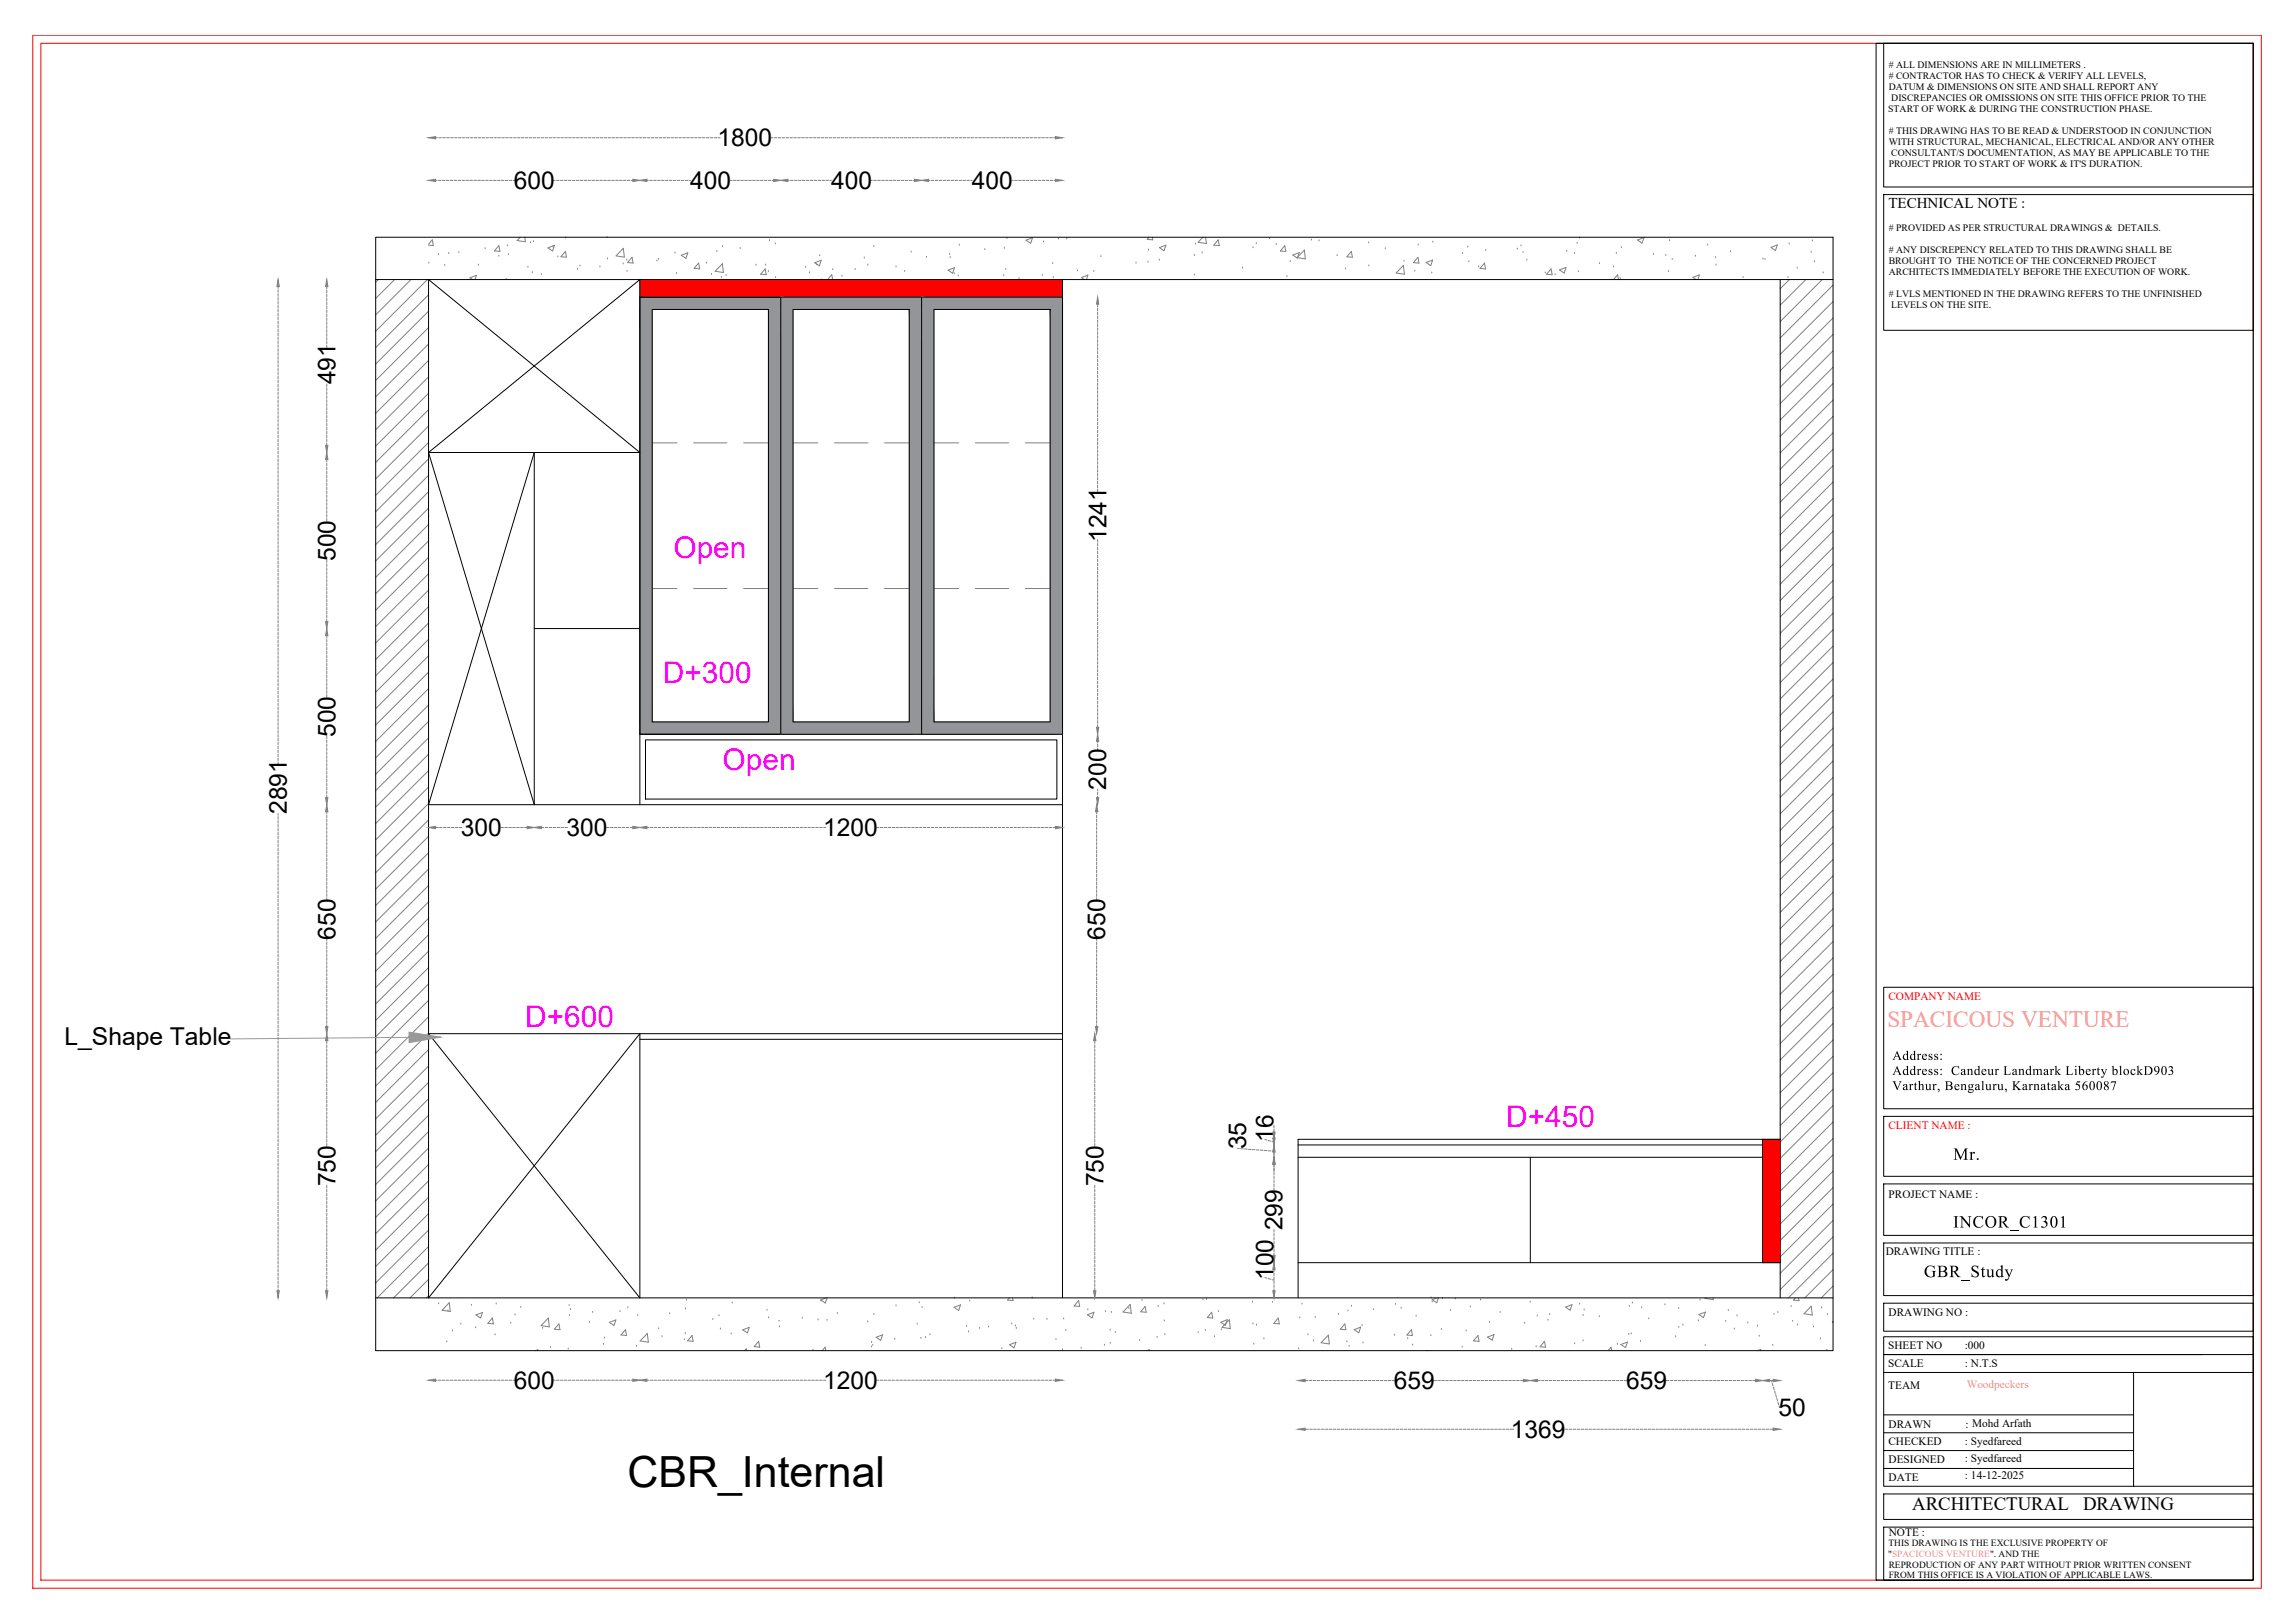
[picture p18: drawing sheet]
<svg xmlns="http://www.w3.org/2000/svg" width="1189mm" height="841mm" viewBox="0 0 1189 841" stroke-linecap="round" stroke-linejoin="round" font-family="sans-serif">
<defs><g id="words">
<text font-size="22.2" x="325" y="771">CBR_Internal</text>
<g font-size="15.5" fill="#f0f">
<text x="349" y="289">Open</text>
<text x="344" y="354">D+300</text>
<text x="374" y="399">Open</text>
<text x="272" y="532">D+600</text>
<text x="781" y="584">D+450</text>
</g>
<g font-size="12.7">
<text x="372" y="76">1800</text>
<text x="266" y="98">600</text>
<text x="358" y="98">400</text>
<text x="431" y="98">400</text>
<text x="504" y="98">400</text>
<text x="174" y="199" transform="rotate(-90 174 199)">491</text>
<text x="573" y="281" transform="rotate(-90 573 281)">1241</text>
<text x="174" y="291" transform="rotate(-90 174 291)">500</text>
<text x="174" y="382" transform="rotate(-90 174 382)">500</text>
<text x="573" y="409" transform="rotate(-90 573 409)">200</text>
<text x="149" y="422" transform="rotate(-90 149 422)">2891</text>
<text x="239" y="433">300</text>
<text x="294" y="433">300</text>
<text x="427" y="433">1200</text>
<text x="174" y="487" transform="rotate(-90 174 487)">650</text>
<text x="573" y="487" transform="rotate(-90 573 487)">650</text>
<text x="33" y="542">L_Shape Table</text>
<text x="660" y="592" transform="rotate(-90 660 592)">16</text>
<text x="646" y="596" transform="rotate(-90 646 596)">35</text>
<text x="174" y="615" transform="rotate(-90 174 615)">750</text>
<text x="572" y="615" transform="rotate(-90 572 615)">750</text>
<text x="665" y="638" transform="rotate(-90 665 638)">299</text>
<text x="660" y="663" transform="rotate(-90 660 663)">100</text>
<text x="266" y="720">600</text>
<text x="427" y="720">1200</text>
<text x="722" y="720">659</text>
<text x="843" y="720">659</text>
<text x="922" y="734">50</text>
<text x="783" y="745">1369</text>
</g>
<text font-size="12" fill="#dda56e" x="978" y="532">SPACICOUS VENTURE</text>
<g font-size="9.8">
<text x="991" y="783">ARCHITECTURAL</text>
<text x="1080" y="783">DRAWING</text>
</g>
<g font-size="8.9">
<text x="1012" y="601">Mr.</text>
<text x="1012" y="636">INCOR_C1301</text>
<text x="997" y="662">GBR_Study</text>
</g>
<text font-size="7.8" x="979" y="108">TECHNICAL NOTE :</text>
<g font-size="6.8">
<text x="981" y="549">Address:</text>
<text x="981" y="557">Address: Candeur Landmark Liberty blockD903</text>
<text x="981" y="565">Varthur, Bengaluru, Karnataka 560087</text>
</g>
<g font-size="5.9" fill="#f00">
<text x="979" y="518">COMPANY NAME</text>
<text x="979" y="585">CLIENT NAME :</text>
</g>
<g font-size="5.9">
<text x="979" y="621">PROJECT NAME :</text>
<text x="977" y="650">DRAWING TITLE :</text>
<text x="979" y="682">DRAWING NO :</text>
<text x="979" y="699">SHEET NO</text>
<text x="1018" y="699">:000</text>
<text x="979" y="708">SCALE</text>
<text x="1018" y="708">: N.T.S</text>
<text x="979" y="720">TEAM</text>
<text x="979" y="740">DRAWN</text>
<text x="1019" y="740">: Mohd Arfath</text>
<text x="979" y="749">CHECKED</text>
<text x="1018" y="749">: Syedfareed</text>
<text x="979" y="758">DESIGNED</text>
<text x="1018" y="758">: Syedfareed</text>
<text x="979" y="768">DATE</text>
<text x="1018" y="766">: 14-12-2025</text>
<text x="979" y="796">NOTE :</text>
</g>
<text font-size="5.9" fill="#dda56e" x="1019" y="719">Woodpeckers</text>
<g font-size="5.1">
<text x="979" y="35"># ALL DIMENSIONS ARE IN MILLIMETERS .</text>
<text x="979" y="41"># CONTRACTOR HAS TO CHECK &amp; VERIFY ALL LEVELS,</text>
<text x="979" y="46">DATUM &amp; DIMENSIONS ON SITE AND SHALL REPORT ANY</text>
<text x="980" y="52">DISCREPANCIES OR OMISSIONS ON SITE THIS OFFICE PRIOR TO THE</text>
<text x="979" y="58">START OF WORK &amp; DURING THE CONSTRUCTION PHASE.</text>
<text x="979" y="69"># THIS DRAWING HAS TO BE READ &amp; UNDERSTOOD IN CONJUNCTION</text>
<text x="979" y="75">WITH STRUCTURAL, MECHANICAL, ELECTRICAL AND/OR ANY OTHER</text>
<text x="980" y="81">CONSULTANT/S DOCUMENTATION, AS MAY BE APPLICABLE TO THE</text>
<text x="979" y="87">PROJECT PRIOR TO START OF WORK &amp; IT'S DURATION.</text>
<text x="979" y="120"># PROVIDED AS PER STRUCTURAL DRAWINGS &amp; DETAILS.</text>
<text x="979" y="131"># ANY DISCREPENCY RELATED TO THIS DRAWING SHALL BE</text>
<text x="979" y="137">BROUGHT TO THE NOTICE OF THE CONCERNED PROJECT</text>
<text x="979" y="142">ARCHITECTS IMMEDIATELY BEFORE THE EXECUTION OF WORK.</text>
<text x="979" y="154"># LVLS MENTIONED IN THE DRAWING REFERS TO THE UNFINISHED</text>
<text x="980" y="160">LEVELS ON THE SITE.</text>
</g>
<g font-size="4.9">
<text x="979" y="801">THIS DRAWING IS THE EXCLUSIVE PROPERTY OF</text>
<text x="979" y="807">&quot;SPACICOUS VENTURE&quot;. AND THE</text>
<text x="979" y="812">REPRODUCTION OF ANY PART WITHOUT PRIOR WRITTEN CONSENT</text>
<text x="979" y="818">FROM THIS OFFICE IS A VIOLATION OF APPLICABLE LAWS.</text>
</g>
</g></defs>
<!-- layer: 0 -->
<g fill="none" stroke="#808080" stroke-width=".52">
<path d="M226 71h1M227 71h2M229 71h2M231 71h2M234 71h1M236 71h1M238 71h1M240 71h1M242 71h1M244 71h1M246 71h1M248 71h1"/>
<path d="M250 71h1M252 71h1M254 71h1M256 71h1M258 71h1M260 71h1M262 71h1M264 71h1M266 71h2M268 71h2M270 71h2M272 71h2"/>
<path d="M274 71h2M276 71h2M278 71h2M280 71h2M282 71h2M284 71h2M287 71h1M289 71h1M291 71h1M293 71h1M295 71h1M297 71h1"/>
<path d="M299 71h1M301 71h1M303 71h1M305 71h1M307 71h1M309 71h1M311 71h1M313 71h1M315 71h1M317 71h1M319 71h2M321 71h2"/>
<path d="M323 71h2M325 71h2M327 71h2M329 71h2M331 71h2M333 71h2M336 71h1M338 71h1M340 71h1M342 71h1M344 71h1M346 71h1"/>
<path d="M348 71h1M350 71h1M352 71h1M354 71h1M356 71h1M358 71h1M360 71h1M362 71h1M364 71h1M366 71h1M368 71h1M370 71h2"/>
<path d="M372 71h1M400 71h1M401 71h2M403 71h2M405 71h2M407 71h2M409 71h2M411 71h2M413 71h2M415 71h2M418 71h1M420 71h1"/>
<path d="M422 71h1M424 71h1M426 71h1M428 71h1M430 71h1M432 71h1M434 71h1M436 71h1M438 71h1M440 71h1M442 71h1M444 71h1"/>
<path d="M446 71h1M448 71h1M450 71h1M452 71h2M454 71h2M456 71h2M458 71h2M460 71h2M462 71h2M464 71h2M466 71h2M469 71h1"/>
<path d="M471 71h1M473 71h1M475 71h1M477 71h1M479 71h1M481 71h1M483 71h1M485 71h1M487 71h1M489 71h1M491 71h1M493 71h1"/>
<path d="M495 71h1M497 71h1M499 71h1M501 71h2M503 71h2M505 71h2M507 71h2M509 71h2M511 71h2M513 71h2M515 71h2M517 71h2"/>
<path d="M519 71h2M522 71h1M524 71h1M526 71h1M528 71h1M530 71h1M532 71h1M534 71h1M536 71h1M538 71h1M540 71h1M542 71h1"/>
<path d="M544 71h1M546 71h1M226 93h1M227 93h2M229 93h2M231 93h2M233 93h2M235 93h2M237 93h2M239 93h2M241 93h2M244 93h1"/>
<path d="M246 93h1M248 93h1M250 93h1M252 93h1M254 93h1M256 93h1M258 93h1M260 93h1M262 93h1M264 93h1M266 93h1M287 93h1"/>
<path d="M288 93h2M290 93h2M292 93h2M295 93h1M297 93h1M299 93h1M301 93h1M303 93h1M305 93h1M307 93h1M309 93h1M311 93h1"/>
<path d="M313 93h1M315 93h1M317 93h1M319 93h1M321 93h1M323 93h1M325 93h1M327 93h1M335 93h1M337 93h1M339 93h1M341 93h1"/>
<path d="M343 93h1M345 93h1M347 93h1M349 93h1M351 93h1M353 93h1M355 93h1M357 93h1M378 93h1M380 93h1M382 93h1M384 93h1"/>
<path d="M386 93h1M388 93h1M390 93h1M392 93h1M394 93h1M396 93h1M398 93h2M400 93h1M408 93h1M410 93h1M412 93h1M414 93h1"/>
<path d="M416 93h1M418 93h1M420 93h1M422 93h1M424 93h1M426 93h1M428 93h1M430 93h1M451 93h1M453 93h1M455 93h1M457 93h1"/>
<path d="M459 93h1M461 93h1M463 93h1M465 93h1M467 93h1M469 93h2M471 93h2M473 93h1M481 93h1M483 93h1M485 93h1M487 93h1"/>
<path d="M489 93h1M491 93h1M493 93h1M495 93h1M497 93h1M499 93h1M501 93h1M503 93h1M524 93h1M526 93h1M528 93h1M530 93h1"/>
<path d="M532 93h1M534 93h1M536 93h1M538 93h1M540 93h1M542 93h1M544 93h2M546 93h1M222 127l2-3 1 3h-3M222 136h.1M227 132h.1M230 138h.1"/>
<path d="M233 131h.1M238 131h.1M248 137h.1M251 129h.1M259 133h.1M259 127v3h-3zM263 127h.1M263 132h.1M270 123l-2 2h4v-2M274 138h.1M275 126h.1M276 125h.1"/>
<path d="M284 128l3-1-1 3zM287 128h.1M289 133h.1M293 130l1 3h-3zM293 123h.1M299 140h.1M301 138h.1M311 138h.1M315 123h.1M315 134h.1M323 137h.1M323 129l1 4h-5z"/>
<path d="M325 135h.1M328 133v3h-3zM340 135h.1M341 134h.1M350 131h.1M353 132l3-1-1 3zM362 136l1 3h-3zM366 136h.1M372 130h.1M374 137l1 4h-4zM374 128h.1M384 129h.1"/>
<path d="M392 137h.1M397 139v3h-3zM397 137h.1M399 125h.1M402 126h.1M418 139h.1M422 136l4-1-1 3zM423 137h.1M425 133h.1M432 140h.1M443 140h.1M448 134h.1"/>
<path d="M450 137h.1M453 128h.1M464 138h.1M472 131h.1M480 133h.1M491 140l4-1-1 3zM492 132h.1M492 133h.1M497 127h.1M510 129h.1M521 129h.1M521 140h.1"/>
<path d="M522 124h.1M532 124l3-1-1 3zM541 125h.1M546 137h.1M549 124h.1M553 124h.1M571 133h.1M589 136h.1M595 136h.1M595 130h.1M595 123v1h2v-1M601 135h.1"/>
<path d="M601 128l3-1-1 3zM619 132h.1M620 127h.1M623 131h.1M623 123l-2 3h4v-3M631 124l1 3h-3zM644 139h.1M649 128h.1M651 126h.1M658 124h.1M661 127h.1M666 127v3h-2z"/>
<path d="M669 136h.1M670 132l3-1-1 3zM676 130l1 4-5-1zM680 124h.1M684 125h.1M693 132h.1M697 139h.1M700 130l1 3h-3zM709 126h.1M709 138h.1M718 129h.1M727 138l1 4-4-1z"/>
<path d="M728 135h.1M735 133v3h-2zM735 127h.1M739 136l3-1-1 3zM743 125h.1M758 131h.1M761 128h.1M761 136h.1M766 138h.1M769 136l1 3h-3zM770 130h.1M786 129h.1"/>
<path d="M788 127h.1M789 131h.1M791 135h.1M804 139v3h-2zM808 140l4-1-1 2zM812 130h.1M816 131h.1M817 126h.1M819 123h.1M829 137h.1M836 138h.1M838 131h.1"/>
<path d="M840 128h.1M849 124l3-1-1 3zM857 132h.1M863 132h.1M865 125h.1M867 134h.1M879 133h.1M885 127h.1M889 133h.1M889 137h.1M897 130h.1M914 134h.1"/>
<path d="M915 135h.1M918 128l3-1-1 3zM927 126h.1M931 139h.1M939 131h.1M939 125h.1M940 136h.1M144 149h.1M144 150v1M144 152v2M144 154v2M144 156v2"/>
<path d="M144 158v2M169 149v1M169 150v2M169 152v2M169 155v1M169 157v1M169 159v1M196 145l-1 1M205 145l-10 10M213 145l-18 18M222 145l-27 27M222 153l-27 27"/>
<path d="M245 145l-1-1 3-1-1 2M262 145h.1M276 141h.1M281 142h.1M325 141h.1M351 142h.1M369 142h.1M374 144h.1M376 143h.1M398 141h.1M402 144h.1M419 141h.1"/>
<path d="M425 145h1M429 145l2-3 1 3M436 143h.1M469 141h.1M495 142h.1M497 143h.1M520 143h.1M528 144h.1M540 143h.1M546 144h.1M558 140h.1M562 145l-2-1 4-1-1 2"/>
<path d="M567 141h.1M569 158v1M569 160v1M619 143h.1M667 143h.1M733 141h.1M742 141h.1M801 141h.1M806 142h.1M818 141h.1M836 145l2-3 1 3M840 144h.1"/>
<path d="M865 141h.1M879 145l-2-1 4-2-1 3M903 144h.1M927 144h.1M927 145l-4 5M936 145l-13 13M944 145l-21 22M945 141h.1M950 148l-27 27M950 156l-27 28M144 160v2M144 162v2"/>
<path d="M144 164v2M144 166v2M144 168v2M144 171v1M144 173v1M144 175v1M144 177v1M144 179v1M169 161v1M169 163v1M169 165v1M169 167v1"/>
<path d="M169 169v1M169 171v1M169 173v1M169 175v1M169 177v1M169 179v1M222 161l-27 28M222 170l-27 27M222 178l-27 28M569 162v1M569 164v1M569 166v1"/>
<path d="M569 168v1M569 170v1M569 172v1M569 174v1M569 176v1M569 178v1M950 165l-27 27M950 173l-27 28M144 181v1M144 183v1M144 185v1M144 187v1"/>
<path d="M144 189v1M144 191v1M144 193v1M144 195v1M144 197v1M144 199v1M169 199v1M222 187l-27 27M222 195l-27 28M569 180v1M569 182v1M569 184v2"/>
<path d="M569 186v2M569 188v2M569 190v2M569 192v2M569 194v2M569 196v2M569 198v2M950 182l-27 27M950 190l-27 28M950 199l-27 27M144 201v1M144 203v2"/>
<path d="M144 205v2M144 207v2M144 209v2M144 211v2M144 213v2M144 215v2M144 217v2M144 219v2M169 201v1M169 203v1M169 205v1M169 207v1"/>
<path d="M169 209v2M169 211v2M169 213v2M169 215v2M169 217v2M169 219v2M222 204l-27 27M222 212l-27 28M569 200v2M569 203v1M569 205v1M569 207v1"/>
<path d="M569 209v1M569 211v1M569 213v1M569 215v1M569 217v1M569 219v1M950 207l-27 28M950 216l-27 27M144 222v1M144 224v1M144 226v1M144 228v1"/>
<path d="M144 230v1M144 232v1M144 234v1M144 236v1M144 238v1M144 240v1M169 221v2M169 223v2M169 225v2M169 227v2M169 230v1M169 238v1"/>
<path d="M222 221l-27 27M222 229l-27 28M222 238l-27 27M338 229h13M359 229h18M385 229h13M411 229h13M432 229h18M458 229h13M484 229h13M505 229h18M531 229h13"/>
<path d="M569 221v1M569 223v1M569 225v1M569 227v1M569 229v1M569 231v1M569 233v1M569 235v2M569 237v2M569 239v2M950 224l-27 28M950 233l-27 27"/>
<path d="M144 242v1M144 244v1M144 246v1M144 248v1M144 250v1M144 252v1M144 254v2M144 256v2M144 258v2M169 240v1M169 242v2M169 244v2"/>
<path d="M169 246v2M169 248v2M169 250v2M169 252v2M169 254v2M169 256v2M169 258v2M222 246l-27 28M222 255l-27 27M569 241v2M569 243v2M569 245v2"/>
<path d="M569 247v2M569 249v2M569 251v2M569 254v1M950 241l-27 28M950 250l-27 27M950 258l-27 28M144 260v2M144 262v2M144 264v2M144 266v2M144 268v2"/>
<path d="M144 270v2M144 272v2M144 275v1M144 277v1M144 279v1M169 261v1M169 263v1M169 265v1M169 267v1M169 269v1M222 263l-27 28M222 272l-27 27"/>
<path d="M569 280v1M950 267l-27 27M950 275l-27 28M144 281v1M144 283v1M144 285v1M144 287v1M144 289v1M144 291v1M144 293v1M144 295v1M144 297v1"/>
<path d="M144 299v1M169 290v2M169 292v2M169 294v2M169 296v2M169 298v2M222 280l-27 28M222 289l-27 27M222 297l-27 28M569 282v1M569 284v1M569 286v1"/>
<path d="M569 288v1M569 290v1M569 292v1M569 294v1M569 296v1M569 298v1M569 300v1M950 284l-27 27M950 292l-27 28M144 301v1M144 303v1M144 305v1"/>
<path d="M144 307v2M144 309v2M144 311v2M144 313v2M144 315v2M144 317v2M144 319v2M169 300v2M169 302v2M169 304v2M169 306v2M169 309v1"/>
<path d="M169 311v1M169 313v1M169 315v1M169 317v1M169 319v1M222 306l-27 27M222 314l-27 28M338 305h13M359 305h18M385 305h13M411 305h13M432 305h18"/>
<path d="M458 305h13M484 305h13M505 305h18M531 305h13M569 302v1M569 304v1M569 306v1M569 308v1M569 310v2M569 312v2M569 314v2M569 316v2"/>
<path d="M569 318v2M950 301l-27 27M950 309l-27 28M950 318l-27 27M144 321v2M144 324v1M144 326v1M144 328v1M144 330v1M144 332v1M144 334v1M144 336v1"/>
<path d="M144 338v1M144 340v1M169 321v1M169 329v2M169 331v2M169 333v2M169 335v2M169 338v1M169 340v1M222 323l-27 27M222 331l-27 28M222 340l-27 27"/>
<path d="M569 320v2M569 322v2M569 324v2M569 327v1M569 329v1M569 331v1M569 333v1M569 335v1M569 337v1M569 339v1M950 326l-27 28M950 335l-27 27"/>
<path d="M144 342v1M144 344v1M144 346v1M144 348v1M144 350v1M144 352v1M144 354v1M144 356v2M144 358v2M169 342v1M169 344v1M169 346v1"/>
<path d="M169 348v1M169 350v1M169 352v1M169 354v1M169 356v1M169 358v1M169 360v1M222 348l-27 28M222 357l-27 27M569 341v1M569 343v1M569 345v1"/>
<path d="M569 347v1M569 349v1M569 351v1M569 353v1M569 355v1M569 357v1M569 359v2M950 343l-27 28M950 352l-27 27M144 360v2M144 362v2M144 364v2"/>
<path d="M144 366v2M144 368v2M144 370v2M144 372v2M144 374v2M144 377v1M144 379v1M222 365l-27 28M222 374l-27 27M569 361v2M569 363v2M569 365v2"/>
<path d="M569 367v2M569 369v2M569 371v2M569 373v2M569 375v2M950 360l-27 28M950 369l-27 27M950 377l-27 28M144 381v1M144 383v1M144 385v1M144 387v1"/>
<path d="M144 389v1M144 391v1M144 393v1M144 395v1M169 381v2M169 383v2M169 385v2M169 388v1M169 390v1M169 392v1M169 394v1M169 396v1"/>
<path d="M169 398v1M169 400v1M222 382l-27 28M222 391l-27 27M222 399l-27 28M569 384v1M569 386v1M569 388v1M950 386l-27 27M950 394l-27 28M169 402v1M169 404v1"/>
<path d="M169 406v1M169 408v1M169 410v1M169 412v1M222 408l-27 27M222 416l-27 28M569 409v1M569 410v2M569 412v1M950 403l-27 27M950 411l-27 28M950 420l-27 27"/>
<path d="M144 422h.1M144 423v2M144 425v2M144 427v2M144 429v2M144 431v2M144 433v2M144 435v2M144 437v2M144 439v2M169 421v1M169 422v2"/>
<path d="M169 424v2M169 426v2M169 428v2M169 431v1M169 433v1M169 435v1M169 437v1M169 439v1M222 425l-27 27M222 433l-27 28M226 429h1M228 429h1"/>
<path d="M230 429h1M232 429h1M234 429h1M236 429h1M238 429h1M260 429h1M262 429h1M264 429h1M266 429h1M268 429h1M270 429h1M272 429h1"/>
<path d="M281 429h1M283 429h1M285 429h1M287 429h1M289 429h1M291 429h1M293 429h1M314 429h2M316 429h2M318 429h2M320 429h2M323 429h1"/>
<path d="M325 429h1M327 429h1M335 429h1M337 429h1M339 429h1M341 429h1M343 429h2M345 429h2M347 429h2M349 429h2M351 429h2M353 429h2"/>
<path d="M355 429h2M357 429h2M360 429h1M362 429h1M364 429h1M366 429h1M368 429h1M370 429h1M372 429h1M374 429h1M376 429h1M378 429h1"/>
<path d="M380 429h1M382 429h1M384 429h1M386 429h1M388 429h1M390 429h1M392 429h2M394 429h2M396 429h2M398 429h2M400 429h2M402 429h2"/>
<path d="M404 429h2M406 429h2M408 429h2M410 429h2M413 429h1M415 429h1M417 429h1M419 429h1M421 429h1M423 429h1M425 429h1M427 429h1"/>
<path d="M454 429h1M456 429h1M458 429h2M460 429h2M462 429h2M464 429h2M466 429h2M468 429h2M470 429h2M472 429h2M474 429h2M477 429h1"/>
<path d="M479 429h1M481 429h1M483 429h1M485 429h1M487 429h1M489 429h1M491 429h1M493 429h1M495 429h1M497 429h1M499 429h1M501 429h1"/>
<path d="M503 429h1M505 429h1M507 429h1M509 429h2M511 429h2M513 429h2M515 429h2M517 429h2M519 429h2M521 429h2M523 429h2M525 429h2"/>
<path d="M527 429h2M530 429h1M532 429h1M534 429h1M536 429h1M538 429h1M540 429h1M542 429h1M544 429h1M546 429h1M568 421v1M568 422v2"/>
<path d="M568 424v2M568 426v2M568 428v2M568 431v1M568 433v1M568 435v1M568 437v1M568 439v1M950 428l-27 28M950 437l-27 27M144 442v1M144 444v1"/>
<path d="M144 446v1M144 448v1M144 450v1M144 452v1M144 454v1M144 456v1M144 458v1M144 460v1M169 441v1M169 443v1M169 445v1M169 447v1"/>
<path d="M169 449v1M169 451v1M169 453v1M169 455v1M169 457v1M169 459v1M222 442l-27 27M222 450l-27 28M222 459l-27 27M568 441v1M568 443v1M568 445v1"/>
<path d="M568 447v1M568 449v1M568 451v1M568 453v1M568 455v1M568 457v1M568 459v1M950 445l-27 28M950 454l-27 27M144 462v1M144 464v1M144 466v1"/>
<path d="M144 468v1M144 470v1M144 472v1M144 474v2M144 476v2M144 478v2M169 461v1M169 463v2M169 465v1M222 467l-27 28M222 476l-27 27M568 461v1"/>
<path d="M568 463v2M568 465v1M950 462l-27 28M950 471l-27 27M950 479l-27 28M144 480v2M144 482v2M144 484v2M144 486v2M144 488v2M144 490v2M144 493v1"/>
<path d="M144 495v1M144 497v1M144 499v1M169 486v1M169 488v2M169 490v2M169 492v2M169 494v2M169 496v2M169 498v2M222 484l-27 28M222 493l-27 27"/>
<path d="M568 486v1M568 488v2M568 490v2M568 492v2M568 494v2M568 496v2M568 498v2M950 488l-27 27M950 496l-27 28M144 501v1M144 503v1M144 505v1"/>
<path d="M144 507v1M144 509v1M144 511v1M144 513v1M144 515v1M144 517v1M144 519v1M169 500v2M169 502v2M169 504v2M169 506v2M169 509v1"/>
<path d="M169 511v1M169 513v1M169 515v1M169 517v1M169 519v1M222 501l-27 28M222 510l-27 27M222 518l-27 28M568 500v2M568 502v2M568 504v2M568 506v2"/>
<path d="M568 509v1M568 511v1M568 513v1M568 515v1M568 517v1M568 519v1M950 505l-27 27M950 513l-27 28M144 521v1M144 523v1M144 525v1M144 527v2"/>
<path d="M144 529v2M144 531v2M144 533v2M144 535v2M144 537v2M144 539v2M169 521v1M169 523v1M169 525v1M169 527v1M169 529v1M169 531v1"/>
<path d="M169 539v2M222 527l-27 27M222 535l-27 28M567 539v2M568 521v1M568 523v1M568 525v1M568 527v1M568 529v1M568 531v1M950 522l-27 27M950 530l-27 28"/>
<path d="M950 539l-27 27M144 541v2M144 544v1M144 546v1M144 548v1M144 550v1M144 552v1M144 554v1M144 556v1M144 558v1M144 560v1M169 542v1"/>
<path d="M169 544v1M169 546v1M169 548v1M169 550v1M169 552v1M169 554v1M169 556v1M169 558v1M169 560v1M222 544l-27 27M222 552l-27 28M567 542v1"/>
<path d="M567 544v1M567 546v1M567 548v1M567 550v1M567 552v1M567 554v1M567 556v1M567 558v1M567 560v1M950 547l-27 28M950 556l-27 27M144 562v1"/>
<path d="M144 564v1M144 566v1M144 568v1M144 570v1M144 572v1M144 574v1M144 576v2M144 578v2M169 562v1M169 564v1M169 566v1M169 568v1"/>
<path d="M169 570v1M169 572v1M169 574v2M169 576v2M169 578v2M222 561l-27 27M222 569l-27 28M222 578l-27 27M567 562v1M567 564v1M567 566v1M567 568v1"/>
<path d="M567 570v1M567 572v1M567 574v2M567 576v2M567 578v2M950 564l-27 28M950 573l-27 27M144 580v2M144 582v2M144 584v2M144 586v2M144 588v2"/>
<path d="M144 590v2M144 592v2M144 594v2M144 597v1M144 599v1M169 580v2M169 582v2M169 584v2M169 586v2M169 588v2M169 590v2M169 592v2"/>
<path d="M222 586l-27 28M222 595l-27 27M567 580v2M567 582v2M567 584v2M567 586v2M567 588v2M567 590v2M567 592v2M641 595h1M643 595h1M645 595h1"/>
<path d="M647 596h1M649 596h1M651 596h1M653 596h1M655 596h2M656 590l1 1M657 591h2M657 596h2M659 592h1M659 596l1 1M660 583v2M660 585v3"/>
<path d="M660 588v2M660 590v2M660 592v2M660 595v1M660 597v1M660 599v2M950 581l-27 28M950 590l-27 27M950 598l-27 28M144 601v1M144 603v1M144 605v1"/>
<path d="M144 607v1M144 609v1M144 611v1M144 613v1M144 615v1M144 617v1M144 619v1M169 614v2M169 616v2M169 618v2M222 603l-27 28M222 612l-27 27"/>
<path d="M567 614v2M567 616v2M567 618v2M660 603v2M660 605v2M660 607v2M660 609v2M660 611v2M660 613v2M660 616v1M950 607l-27 27M950 615l-27 28"/>
<path d="M144 621v1M144 623v1M144 625v1M144 627v1M144 629v2M144 631v2M144 633v2M144 635v2M144 637v2M144 639v2M169 620v2M169 622v2"/>
<path d="M169 625v1M169 627v1M169 629v1M169 631v1M169 633v1M169 635v1M169 637v1M169 639v1M222 620l-27 28M222 629l-27 27M222 637l-27 28M567 620v2"/>
<path d="M567 622v2M567 625v1M567 627v1M567 629v1M567 631v1M567 633v1M567 635v1M567 637v1M567 639v1M660 637v1M660 639v2M950 624l-27 27"/>
<path d="M950 632l-27 28M144 641v2M144 643v2M144 645v2M144 648v1M144 650v1M144 652v1M144 654v1M144 656v1M144 658v1M144 660v1M169 641v1"/>
<path d="M169 643v1M169 645v1M169 647v1M169 649v1M169 651v1M169 653v1M169 655v1M169 657v1M169 659v2M222 646l-27 27M222 654l-18 19M567 641v1"/>
<path d="M567 643v1M567 645v1M567 647v1M567 649v1M567 651v1M567 653v1M567 655v1M567 657v1M567 659v2M660 641v2M660 643v2M660 645v2"/>
<path d="M660 647v2M660 649v2M660 658v1M660 660v1M950 641l-27 27M950 649l-23 24M950 658l-15 15M144 662v1M144 664v1M144 666v1M144 668v1M169 661v2"/>
<path d="M169 663v2M169 665v2M169 667v2M222 663l-10 10M222 671l-1 2M227 676h.1M232 679h.1M233 675v5l-4-1zM244 676h.1M257 676h.1M270 678h.1M295 677h.1"/>
<path d="M296 679h.1M321 680h.1M325 678h.1M355 678h.1M356 674h.1M379 675h.1M397 679h.1M426 674h.1M428 673l-3 1 3 1 1-2M464 677h.1M476 675h.1M478 678h.1"/>
<path d="M494 677l4-1-1 3zM495 673h.1M503 674h.1M523 673l-1 1h3v-1M535 673h.1M559 674l1 3h-3zM564 679h.1M567 661v2M567 663v2M567 665v2M567 667v2M573 680h.1"/>
<path d="M585 678h.1M586 676v5l-4-1zM592 674h.1M593 677l1 3h-3zM600 677h.1M603 676h.1M623 674h.1M625 673h.1M631 680h.1M649 675h.1M656 662h1M657 663h2"/>
<path d="M659 663h1M659 675h.1M660 662v1M660 664v1M660 666v1M660 668v1M675 676h.1M699 679h.1M700 677h.1M712 679h.1M723 676h.1M726 678h.1"/>
<path d="M742 673h.1M742 675h.1M745 673h-3l3 2v-2M748 673h.1M752 679h.1M754 673h.1M762 677h.1M767 674h.1M793 675h.1M815 676l-1 3-3-2 4-1M819 676h.1M821 679h.1"/>
<path d="M844 677h.1M846 675h.1M851 678h.1M863 676h.1M870 678h.1M881 674h.1M884 673h4M896 679h.1M928 677h.1M930 673l-1 1h3v-1M939 677v4h-4zM944 678h.1"/>
<path d="M950 666l-6 7M232 695h.1M234 690h.1M239 686h.1M247 688h.1M247 681l3-1-1 3zM255 683l1 3h-3zM257 692h.1M265 686h.1M267 681h.1M278 700l1-1v1M281 688h.1"/>
<path d="M284 683l1 5-5-1zM285 698h.1M290 686v3h-3zM294 699h.1M295 682h.1M306 685h.1M307 680h.1M313 697h.1M313 693h.1M316 685l3-1-1 3zM324 689l1 3h-3zM330 698h.1"/>
<path d="M331 682h.1M335 691l1 5-4-1 4-4M341 689h.1M343 693h.1M347 681h.1M355 694h.1M355 691h.1M359 692v3h-3zM369 684h.1M373 682h.1M373 689h.1M379 691h.1"/>
<path d="M385 689l3-1-1 3zM386 700l1-1v1M393 695l1 3h-3zM398 683h.1M404 685h.1M404 688h.1M416 683h.1M421 700h.1M424 684h.1M426 700l2-2v2M429 684h.1M434 681h.1"/>
<path d="M450 685h.1M452 698h.1M452 696h.1M452 697h.1M453 681h.1M454 693l3-1-1 3zM464 694h.1M475 686h.1M477 694h.1M480 693h.1M482 692h.1M501 687h.1"/>
<path d="M502 690h.1M508 688h.1M512 688h.1M519 699h.1M523 697l4-1-1 2zM524 686h.1M526 687h.1M527 688h.1M536 684h.1M543 684h.1M547 694h.1M551 699h.1"/>
<path d="M551 683h.1M552 689h.1M560 699h.1M564 681l3-1-1 3zM572 697h.1M575 689h.1M575 696h.1M576 680h.1M578 690h.1M591 695h.1M594 700l2-1-1 1M600 693h.1"/>
<path d="M603 684h.1M604 692h.1M621 691h.1M625 689h.1M628 680v3h-2zM629 693h.1M633 685l3-1-1 3zM633 689h.1M637 684l1 4h-5zM649 686h.1M650 697h.1M651 687h.1"/>
<path d="M655 694h.1M662 683l1 3h-3zM673 699h.1M674 683h.1M678 692h.1M681 695h.1M682 683h.1M688 692l1 4h-4zM694 681h.1M697 686v3h-2zM698 695h.1M699 698h.1"/>
<path d="M702 689l3-1-1 3zM706 687h.1M706 696h.1M723 692h.1M730 694h.1M731 689l1 3h-3zM732 697h.1M734 682h.1M740 700h.1M742 692h.1M747 689h.1M758 698h.1"/>
<path d="M760 690h.1M766 692l1 3h-3zM771 693l3-1-1 2zM772 685h.1M777 680h.1M783 699h.1M790 686h.1M796 698h.1M797 682h.1M800 695l1 3h-3zM802 684h.1M803 681h.1"/>
<path d="M816 696h.1M820 695h.1M820 682h.1M829 682h.1M833 700l2-2v2M838 697h.1M840 697l3-2-1 3zM844 691h.1M845 691h.1M850 695h.1M854 683h.1M868 693h.1"/>
<path d="M870 688h.1M872 687h.1M880 684h.1M880 681l4-1-1 3zM884 697h.1M894 685h.1M899 689h.1M900 682h.1M906 686h.1M911 687h.1M911 700l2-1-1 1M912 692h.1"/>
<path d="M919 697h.1M919 681h.1M921 680h.1M929 685h.1M932 687h.1M940 688h.1M943 694h.1M947 700h.1M947 681h.1M950 685h.1M226 715h1M227 715h2"/>
<path d="M229 715h2M231 715h2M233 715h2M235 715h2M237 715h2M239 715h2M241 715h2M244 715h1M246 715h1M248 715h1M250 715h1M252 715h1"/>
<path d="M254 715h1M256 715h1M258 715h1M260 715h1M262 715h1M264 715h1M266 715h1M287 715h1M288 715h2M290 715h2M292 715h2M295 715h1"/>
<path d="M297 715h1M299 715h1M301 715h1M303 715h1M305 715h1M307 715h1M309 715h1M311 715h1M313 715h1M315 715h1M317 715h1M319 715h1"/>
<path d="M321 715h1M323 715h1M325 715h1M327 715h1M335 715h1M337 715h1M339 715h1M341 715h1M343 715h2M345 715h2M347 715h2M349 715h2"/>
<path d="M351 715h2M353 715h2M355 715h2M357 715h2M360 715h1M362 715h1M364 715h1M366 715h1M368 715h1M370 715h1M372 715h1M374 715h1"/>
<path d="M376 715h1M378 715h1M380 715h1M382 715h1M384 715h1M386 715h1M388 715h1M390 715h1M392 715h2M394 715h2M396 715h2M398 715h2"/>
<path d="M400 715h2M402 715h2M404 715h2M406 715h2M408 715h2M410 715h2M413 715h1M415 715h1M417 715h1M419 715h1M421 715h1M423 715h1"/>
<path d="M425 715h1M427 715h1M454 715h1M456 715h1M458 715h2M460 715h2M462 715h2M464 715h2M466 715h2M468 715h2M470 715h2M472 715h2"/>
<path d="M474 715h2M477 715h1M479 715h1M481 715h1M483 715h1M485 715h1M487 715h1M489 715h1M491 715h1M493 715h1M495 715h1M497 715h1"/>
<path d="M499 715h1M501 715h1M503 715h1M505 715h1M507 715h1M509 715h2M511 715h2M513 715h2M515 715h2M517 715h2M519 715h2M521 715h2"/>
<path d="M523 715h2M525 715h2M527 715h2M530 715h1M532 715h1M534 715h1M536 715h1M538 715h1M540 715h1M542 715h1M544 715h1M546 715h1"/>
<path d="M676 715h2M678 715h2M681 715h1M683 715h1M685 715h1M687 715h1M689 715h1M691 715h1M693 715h1M695 715h1M697 715h1M699 715h1"/>
<path d="M701 715h1M703 715h1M705 715h1M707 715h1M709 715h1M711 715h1M713 715h2M715 715h2M717 715h2M719 715h2M721 715h2M743 715h1"/>
<path d="M745 715h2M747 715h2M749 715h2M751 715h2M753 715h2M755 715h2M757 715h2M759 715h2M762 715h1M764 715h1M766 715h1M768 715h1"/>
<path d="M770 715h1M772 715h1M774 715h1M776 715h1M778 715h1M780 715h1M782 715h1M784 715h1M786 715h1M788 715h1M797 715h1M799 715h1"/>
<path d="M801 715h1M803 715h1M805 715h1M807 715h1M809 715h1M811 715h1M813 715h2M815 715h2M817 715h2M819 715h2M821 715h2M823 715h2"/>
<path d="M825 715h2M827 715h2M829 715h2M832 715h1M834 715h1M836 715h1M838 715h1M840 715h1M842 715h1M863 715h2M866 715h1M868 715h1"/>
<path d="M870 715h1M872 715h1M874 715h1M876 715h1M878 715h1M880 715h1M882 715h1M884 715h1M886 715h1M888 715h1M890 715h1M892 715h1"/>
<path d="M894 715h1M896 715h1M898 715h2M900 715h2M902 715h2M904 715h2M906 715h2M908 715h2M917 715h2M918 715v1M918 717l1 1M919 719v1"/>
<path d="M920 721v1M920 723l1 1M921 725v1M921 727l1 1M922 729h.1M676 741h2M679 741h1M681 741h1M683 741h1M685 741h1M687 741h1M689 741h1"/>
<path d="M691 741h1M693 741h1M695 741h1M697 741h1M699 741h2M701 741h2M703 741h2M705 741h2M707 741h2M709 741h2M711 741h2M713 741h2"/>
<path d="M715 741h2M717 741h2M720 741h1M722 741h1M724 741h1M726 741h1M728 741h1M730 741h1M732 741h1M734 741h1M736 741h1M738 741h1"/>
<path d="M740 741h1M742 741h1M744 741h1M746 741h1M748 741h1M750 741h1M752 741h2M754 741h2M756 741h2M758 741h2M760 741h2M762 741h2"/>
<path d="M764 741h2M766 741h2M768 741h2M771 741h1M773 741h1M775 741h1M777 741h1M779 741h1M781 741h1M783 741h1M811 741h2M813 741h2"/>
<path d="M815 741h2M817 741h2M819 741h2M821 741h2M823 741h2M825 741h2M828 741h1M830 741h1M832 741h1M834 741h1M836 741h1M838 741h1"/>
<path d="M840 741h1M842 741h1M844 741h1M846 741h1M848 741h1M850 741h1M852 741h1M854 741h1M856 741h1M858 741h1M860 741h2M862 741h2"/>
<path d="M864 741h2M866 741h2M868 741h2M870 741h2M872 741h2M874 741h2M876 741h2M879 741h1M881 741h1M883 741h1M885 741h1M887 741h1"/>
<path d="M889 741h1M891 741h1M893 741h1M895 741h1M897 741h1M899 741h1M901 741h1M903 741h1M905 741h1M907 741h1M909 741h1M911 741h2"/>
<path d="M913 741h2M915 741h2M917 741h2"/>
</g>
<g fill="none" stroke="#000" stroke-width=".52">
<path d="M195 123h755v577h-755zM195 145h755M332 154h73v226h-73zM332 154h219M405 154h73v226h-73zM405 154v226M478 154h73v226h-73zM478 154v226M551 145v528M923 145v528M338 160h60v214h-60zM411 160h60v214h-60z"/>
<path d="M484 160h60v214h-60zM222 234l110-89v89zM222 234l55 183v-183l-55 183h329M277 326h55M332 380h219M335 383h213v31h-213zM332 417v-183l-110-89v528l110-137v137l-110-137h329M332 539h219M673 593h240M673 600h240M793 600v54M913 590v64"/>
<path d="M923 590h-250v83M673 654h250M195 673h755"/>
</g>
<g fill="#f00" stroke="#f00" stroke-width=".52">
<path d="M913 590l10 64v-64zM913 590l10 64h-10z"/>
<path d="M332 145l219 9v-9zM332 145l219 9h-219z"/>
</g>
<g fill="#939598" stroke="#939598" stroke-width=".52">
<path d="M332 154l73 6v-6zM332 154l73 6h-73z"/>
<path d="M398 160l7 214v-214zM398 160l7 214h-7z"/>
<path d="M332 160l6 214v-214zM332 160l6 214h-6z"/>
<path d="M332 374l73 6v-6zM332 374l73 6h-73z"/>
<path d="M405 154l73 6v-6zM405 154l73 6h-73z"/>
<path d="M471 160l7 214v-214zM471 160l7 214h-7z"/>
<path d="M405 160l6 214v-214zM405 160l6 214h-6z"/>
<path d="M405 374l73 6v-6zM405 374l73 6h-73z"/>
<path d="M478 154l73 6v-6zM478 154l73 6h-73z"/>
<path d="M544 160l7 214v-214zM544 160l7 214h-7z"/>
<path d="M478 160l6 214v-214zM478 160l6 214h-6z"/>
<path d="M478 374l73 6v-6zM478 374l73 6h-73z"/>
</g>
<path d="M212 535l16 2-16 3z" fill="#989898" stroke="#989898" stroke-width=".52"/>
<path d="M212 538h-93" fill="none" stroke="#989898" stroke-width=".52"/>
<g fill="#808080" stroke="#808080" stroke-width=".52">
<path d="M569 154v4h-1z"/>
<path d="M568 377h1v3z"/>
<path d="M569 380v4h-1z"/>
<path d="M568 413h1v4z"/>
<path d="M568 417l1 4h-1z"/>
<path d="M568 532h1l-1 4z"/>
<path d="M567 536l1 3h-1z"/>
<path d="M567 669h1l-1 4z"/>
<path d="M547 428l4 1h-4z"/>
<path d="M332 429l3-1v1z"/>
<path d="M328 428l4 1h-4z"/>
<path d="M277 429l4-1v1z"/>
<path d="M273 428l4 1h-4z"/>
<path d="M222 429l4-1v1z"/>
<path d="M222 93h4v1z"/>
<path d="M328 93h4l-4 1z"/>
<path d="M169 145l1 4h-1z"/>
<path d="M169 231h1l-1 3z"/>
<path d="M169 234l1 4h-1z"/>
<path d="M169 322h1l-1 4z"/>
<path d="M169 326l1 3h-1z"/>
<path d="M169 413h1l-1 4z"/>
<path d="M169 417l1 4h-1z"/>
<path d="M169 532h1l-1 4z"/>
<path d="M169 536l1 3h-1z"/>
<path d="M169 669h1l-1 4z"/>
<path d="M222 715h4v1z"/>
<path d="M328 715h4l-4 1z"/>
<path d="M332 715h3v1z"/>
<path d="M547 715h4l-4 1z"/>
<path d="M332 93h3v1z"/>
<path d="M401 93h4l-4 1z"/>
<path d="M405 93h3v1z"/>
<path d="M474 93h4l-4 1z"/>
<path d="M478 93h3v1z"/>
<path d="M547 93h4l-4 1z"/>
<path d="M547 71h4l-4 1z"/>
<path d="M222 71h4v1z"/>
<path d="M144 145l1 4h-1z"/>
<path d="M144 669h1l-1 4z"/>
<path d="M673 715h3v1z"/>
<path d="M789 715h4l-4 1z"/>
<path d="M793 715h4v1z"/>
<path d="M910 715h3l-3 1z"/>
<path d="M913 715h4v1z"/>
<path d="M919 715h4l-4 1z"/>
<path d="M919 740l4 1h-4z"/>
<path d="M673 741l3-1v1z"/>
<path d="M660 651h1l-1 3z"/>
<path d="M660 600l1 3h-1z"/>
<path d="M660 590h1l-1 3z"/>
<path d="M660 593l1 4h-1z"/>
<path d="M660 587h1l-1 3z"/>
<path d="M660 654l1 4h-1z"/>
<path d="M660 669h1l-1 4z"/>
</g>
<!-- layer: TITLE BLOCK -->
<path d="M17 18h1155v805h-1155zM21 22h1147v797h-1147z" fill="none" stroke="#f00" stroke-width=".52"/>
<g fill="none" stroke="#000" stroke-width=".52">
<path d="M972 22h196v797h-196zM976 22h192v75h-192zM976 101h192v70h-192zM976 512h192v63h-192zM976 578h192v32h-192zM976 613h192v27h-192zM976 644h192v27h-192zM976 675h192v15h-192zM976 693h192v77h-192zM976 711h192M976 702h192M1106 711v59"/>
<path d="M976 733h130M976 752h130M976 742h130M976 774h192v13h-192zM976 761h130M976 791h192v28h-192z"/>
</g>
<g fill="#000">
<path d="M1124 553l1-1 1 1-1 1 1 1v1l-1 1h-1l2-1v-1h-2l2-1-1-1h-1zM1094 560h3l-2 5 1-4h-2zM1068 631l2-1v5v1h-2h1v-5z"/>
<path d="M1117 553h1l1 1-1 2-2 1 2-1v-1h-1zM1117 553v2h1v-2z"/>
<path d="M1121 553l1-1 1 2v2l-1 1h-1l-1-1zM1121 553v3l1 1v-3v-1z"/>
<path d="M1091 561l1-1 1 1-1 1 1 1-1 2-2-1 1-1-1-1zM1091 561a.9 .9 0 0 0 1 0 .9 .9 0 0 0-1 0zM1091 564a1 1 0 0 0 2 0 1 1 0 0 0-2 0z"/>
</g>
<use href="#words"/>
</svg>
